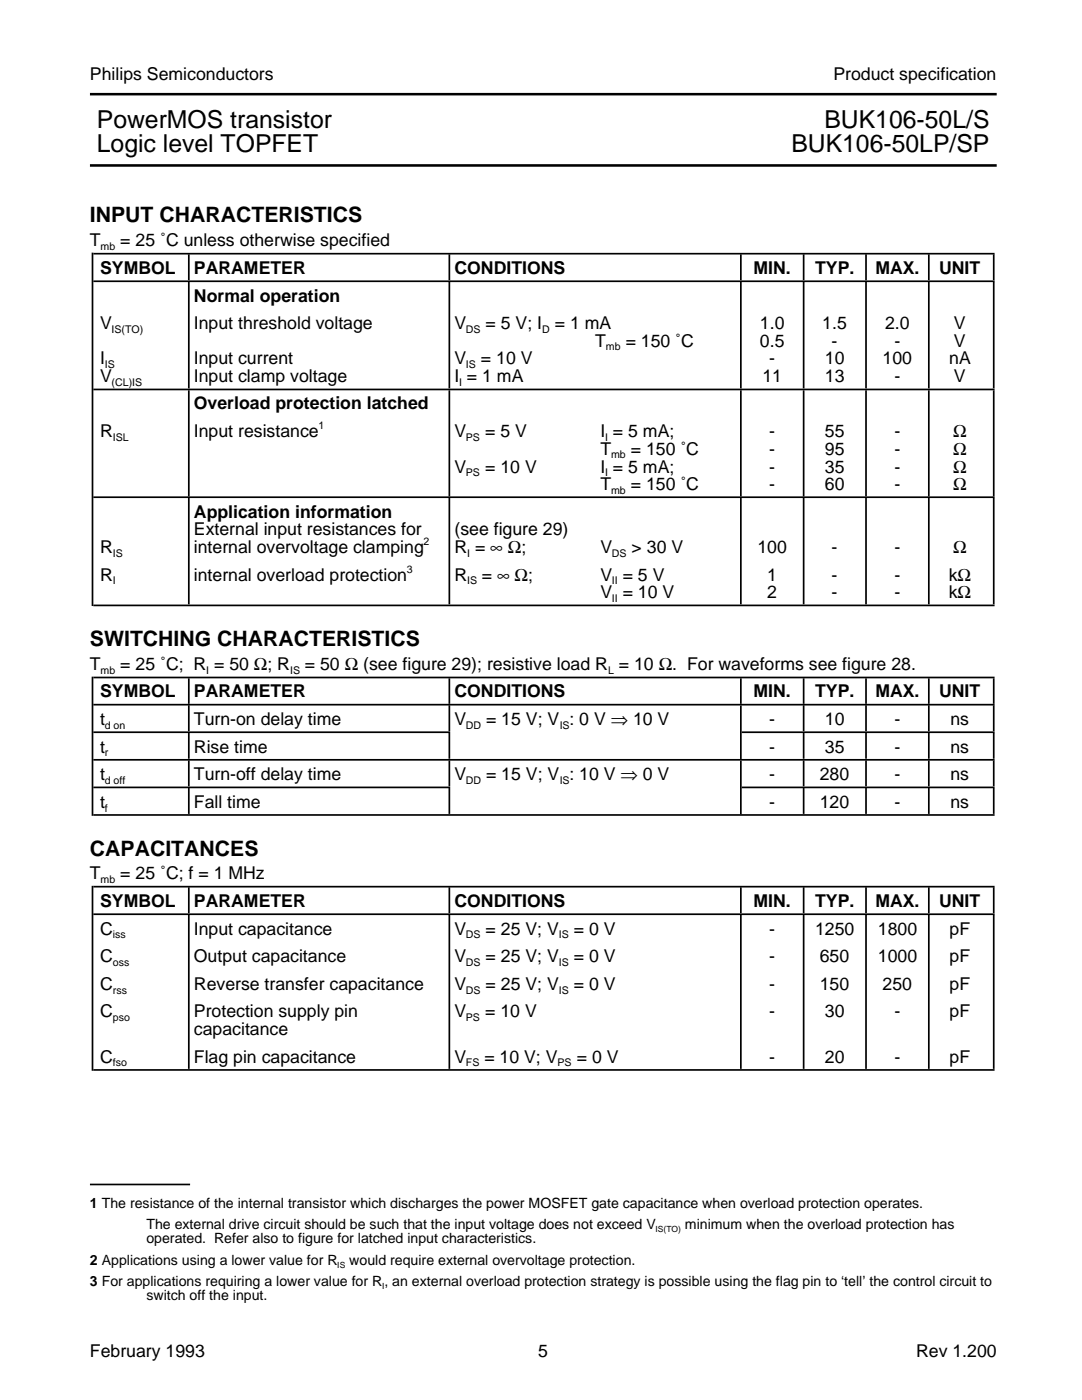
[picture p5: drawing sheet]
<svg xmlns="http://www.w3.org/2000/svg" width="216mm" height="279mm" viewBox="0 0 216 279" stroke-linecap="round" stroke-linejoin="round" font-family="sans-serif">
<defs><g id="words">
<g font-size="4.9">
<text x="19.3" y="25.5">PowerMOS transistor</text>
<text x="164.5" y="25.5">BUK106-50L/S</text>
<text x="19.3" y="30.4">Logic level TOPFET</text>
<text x="157.9" y="30.4">BUK106-50LP/SP</text>
</g>
<g font-size="4.2">
<text x="17.9" y="44.4">INPUT CHARACTERISTICS</text>
<text x="17.9" y="128.9">SWITCHING CHARACTERISTICS</text>
<text x="17.9" y="170.8">CAPACITANCES</text>
</g>
<g font-size="3.5">
<text x="17.9" y="16">Philips Semiconductors</text>
<text x="166.3" y="16">Product specification</text>
<text x="17.9" y="49.2">T</text>
<text x="24" y="49.2">= 25 ˚C unless otherwise specified</text>
<text x="20" y="54.7">SYMBOL</text>
<text x="38.7" y="54.7">PARAMETER</text>
<text x="90.7" y="54.7">CONDITIONS</text>
<text x="150.4" y="54.7">MIN.</text>
<text x="162.6" y="54.7">TYP.</text>
<text x="174.7" y="54.7">MAX.</text>
<text x="187.4" y="54.7">UNIT</text>
<text x="20" y="65.6">V</text>
<text x="38.7" y="60.2">Normal operation</text>
<text x="38.7" y="65.6">Input threshold voltage</text>
<text x="90.7" y="65.6">V</text>
<text x="96.9" y="65.6">= 5 V; I</text>
<text x="110.7" y="65.6">= 1 mA</text>
<text x="151.6" y="65.6">1.0</text>
<text x="164.1" y="65.6">1.5</text>
<text x="176.6" y="65.6">2.0</text>
<text x="190.3" y="65.6">V</text>
<text x="118.8" y="69.2">T</text>
<text x="124.8" y="69.2">= 150 ˚C</text>
<text x="151.6" y="69.2">0.5</text>
<text x="165.9" y="69.2">-</text>
<text x="178.5" y="69.2">-</text>
<text x="190.3" y="69.2">V</text>
<text x="20" y="72.7">I</text>
<text x="20" y="76.2">V</text>
<text x="38.7" y="72.7">Input current</text>
<text x="38.7" y="76.2">Input clamp voltage</text>
<text x="90.7" y="72.7">V</text>
<text x="90.7" y="76.2">I = 1 mA</text>
<text x="96" y="72.7">= 10 V</text>
<text x="152.1" y="76.2">11</text>
<text x="153.5" y="72.7">-</text>
<text x="164.6" y="72.7">10</text>
<text x="164.6" y="76.2">13</text>
<text x="176.1" y="72.7">100</text>
<text x="178.5" y="76.2">-</text>
<text x="189.4" y="72.7">nA</text>
<text x="190.3" y="76.2">V</text>
<text x="38.7" y="81.7">Overload protection latched</text>
<text x="20" y="87.2">R</text>
<text x="38.7" y="87.2">Input resistance</text>
<text x="90.7" y="87.2">V</text>
<text x="96.8" y="87.2">= 5 V</text>
<text x="119.8" y="87.2">I = 5 mA;</text>
<text x="153.5" y="87.2">-</text>
<text x="164.6" y="87.2">55</text>
<text x="178.5" y="87.2">-</text>
<text x="190.2" y="87.2">Ω</text>
<text x="90.7" y="94.3">V</text>
<text x="96.8" y="94.3">= 10 V</text>
<text x="119.8" y="94.3">I = 5 mA;</text>
<text x="119.8" y="90.8">T</text>
<text x="125.9" y="90.8">= 150 ˚C</text>
<text x="153.5" y="90.8">-</text>
<text x="153.5" y="94.3">-</text>
<text x="164.6" y="90.8">95</text>
<text x="164.6" y="94.3">35</text>
<text x="178.5" y="90.8">-</text>
<text x="178.5" y="94.3">-</text>
<text x="190.2" y="90.8">Ω</text>
<text x="190.2" y="94.3">Ω</text>
<text x="119.8" y="97.8">T</text>
<text x="125.9" y="97.8">= 150 ˚C</text>
<text x="153.5" y="97.8">-</text>
<text x="164.6" y="97.8">60</text>
<text x="178.5" y="97.8">-</text>
<text x="190.2" y="97.8">Ω</text>
<text x="38.7" y="103.3">Application information</text>
<text x="38.7" y="106.8">External input resistances for</text>
<text x="90.7" y="106.8">(see figure 29)</text>
<text x="20" y="110.4">R</text>
<text x="38.7" y="110.4">internal overvoltage clamping</text>
<text x="90.7" y="110.4">R = ∞ Ω;</text>
<text x="119.8" y="110.4">V</text>
<text x="126" y="110.4">&gt; 30 V</text>
<text x="151.1" y="110.4">100</text>
<text x="165.9" y="110.4">-</text>
<text x="178.5" y="110.4">-</text>
<text x="190.2" y="110.4">Ω</text>
<text x="20" y="115.9">R</text>
<text x="38.7" y="115.9">internal overload protection</text>
<text x="90.7" y="115.9">R</text>
<text x="96.1" y="115.9">= ∞ Ω;</text>
<text x="119.8" y="119.4">V = 10 V</text>
<text x="119.8" y="115.9">V = 5 V</text>
<text x="153.1" y="115.9">1</text>
<text x="153.1" y="119.4">2</text>
<text x="165.9" y="115.9">-</text>
<text x="165.9" y="119.4">-</text>
<text x="178.5" y="115.9">-</text>
<text x="178.5" y="119.4">-</text>
<text x="189.3" y="115.9">kΩ</text>
<text x="189.3" y="119.4">kΩ</text>
<text x="17.9" y="133.7">T</text>
<text x="24" y="133.7">= 25 ˚C; R = 50 Ω; R</text>
<text x="60.8" y="133.7">= 50 Ω (see figure 29); resistive load R = 10 Ω. For waveforms see figure 28.</text>
<text x="20" y="139.2">SYMBOL</text>
<text x="38.7" y="139.2">PARAMETER</text>
<text x="90.7" y="139.2">CONDITIONS</text>
<text x="150.4" y="139.2">MIN.</text>
<text x="162.6" y="139.2">TYP.</text>
<text x="174.7" y="139.2">MAX.</text>
<text x="187.4" y="139.2">UNIT</text>
<text x="20" y="144.7">t</text>
<text x="38.7" y="144.7">Turn-on delay time</text>
<text x="90.7" y="144.7">V</text>
<text x="97" y="144.7">= 15 V; V : 0 V ⇒ 10 V</text>
<text x="153.5" y="144.7">-</text>
<text x="164.6" y="144.7">10</text>
<text x="178.5" y="144.7">-</text>
<text x="189.7" y="144.7">ns</text>
<text x="20" y="150.2">t</text>
<text x="20" y="155.7">t</text>
<text x="38.7" y="150.2">Rise time</text>
<text x="38.7" y="155.7">Turn-off delay time</text>
<text x="90.7" y="155.7">V</text>
<text x="97" y="155.7">= 15 V; V : 10 V ⇒ 0 V</text>
<text x="153.5" y="150.2">-</text>
<text x="153.5" y="155.7">-</text>
<text x="163.6" y="155.7">280</text>
<text x="164.6" y="150.2">35</text>
<text x="178.5" y="150.2">-</text>
<text x="178.5" y="155.7">-</text>
<text x="189.7" y="150.2">ns</text>
<text x="189.7" y="155.7">ns</text>
<text x="20" y="161.2">t</text>
<text x="38.7" y="161.2">Fall time</text>
<text x="153.5" y="161.2">-</text>
<text x="163.6" y="161.2">120</text>
<text x="178.5" y="161.2">-</text>
<text x="189.7" y="161.2">ns</text>
<text x="17.9" y="175.5">T</text>
<text x="24" y="175.5">= 25 ˚C; f = 1 MHz</text>
<text x="20" y="181">SYMBOL</text>
<text x="38.7" y="181">PARAMETER</text>
<text x="90.7" y="181">CONDITIONS</text>
<text x="150.4" y="181">MIN.</text>
<text x="162.6" y="181">TYP.</text>
<text x="174.7" y="181">MAX.</text>
<text x="187.4" y="181">UNIT</text>
<text x="20" y="186.5">C</text>
<text x="38.7" y="186.5">Input capacitance</text>
<text x="90.7" y="186.5">V</text>
<text x="96.9" y="186.5">= 25 V; V</text>
<text x="114.5" y="186.5">= 0 V</text>
<text x="153.5" y="186.5">-</text>
<text x="162.6" y="186.5">1250</text>
<text x="175.2" y="186.5">1800</text>
<text x="189.5" y="186.5">pF</text>
<text x="20" y="192">C</text>
<text x="20" y="197.5">C</text>
<text x="38.7" y="192">Output capacitance</text>
<text x="38.7" y="197.5">Reverse transfer capacitance</text>
<text x="90.7" y="192">V</text>
<text x="90.7" y="197.5">V</text>
<text x="96.9" y="192">= 25 V; V</text>
<text x="96.9" y="197.5">= 25 V; V</text>
<text x="114.5" y="192">= 0 V</text>
<text x="114.5" y="197.5">= 0 V</text>
<text x="153.5" y="192">-</text>
<text x="153.5" y="197.5">-</text>
<text x="163.6" y="192">650</text>
<text x="163.6" y="197.5">150</text>
<text x="175.2" y="192">1000</text>
<text x="176.1" y="197.5">250</text>
<text x="189.5" y="192">pF</text>
<text x="189.5" y="197.5">pF</text>
<text x="20" y="203">C</text>
<text x="38.7" y="203">Protection supply pin</text>
<text x="90.7" y="203">V</text>
<text x="96.8" y="203">= 10 V</text>
<text x="153.5" y="203">-</text>
<text x="164.6" y="203">30</text>
<text x="178.5" y="203">-</text>
<text x="189.5" y="203">pF</text>
<text x="38.7" y="206.6">capacitance</text>
<text x="20" y="212.1">C</text>
<text x="38.7" y="212.1">Flag pin capacitance</text>
<text x="90.7" y="212.1">V</text>
<text x="96.7" y="212.1">= 10 V; V</text>
<text x="115.1" y="212.1">= 0 V</text>
<text x="153.5" y="212.1">-</text>
<text x="164.6" y="212.1">20</text>
<text x="178.5" y="212.1">-</text>
<text x="189.5" y="212.1">pF</text>
<text x="17.9" y="270.8">February 1993</text>
<text x="107.4" y="270.8">5</text>
<text x="182.8" y="270.8">Rev 1.200</text>
</g>
<g font-size="2.8">
<text x="17.9" y="241.1">1 The resistance of the internal transistor which discharges the power MOSFET gate capacitance when overload protection operates.</text>
<text x="29.2" y="245.4">The external drive circuit should be such that the input voltage does not exceed V</text>
<text x="136.7" y="245.4">minimum when the overload protection has</text>
<text x="29.2" y="248.2">operated. Refer also to figure for latched input characteristics.</text>
<text x="17.9" y="252.4">2 Applications using a lower value for R</text>
<text x="17.9" y="256.6">3 For applications requiring a lower value for R, an external overload protection strategy is possible using the flag pin to ‘tell’ the control circuit to</text>
<text x="69.7" y="252.4">would require external overvoltage protection.</text>
<text x="29.2" y="259.4">switch off the input.</text>
</g>
<g font-size="2.1">
<text x="20.1" y="49.9">mb</text>
<text x="22.3" y="66.4">IS(TO)</text>
<text x="93" y="66.4">DS</text>
<text x="108.2" y="66.4">D</text>
<text x="120.9" y="69.8">mb</text>
<text x="20.9" y="73.4">IS</text>
<text x="22.3" y="77">(CL)IS</text>
<text x="91.6" y="77">I</text>
<text x="93" y="73.4">IS</text>
<text x="22.5" y="88">ISL</text>
<text x="63.6" y="85.7">1</text>
<text x="93" y="88">PS</text>
<text x="120.7" y="88">I</text>
<text x="93" y="95">PS</text>
<text x="120.7" y="95">I</text>
<text x="121.9" y="91.4">mb</text>
<text x="121.9" y="98.6">mb</text>
<text x="22.5" y="111.1">IS</text>
<text x="84.5" y="108.8">2</text>
<text x="93.2" y="111.1">I</text>
<text x="122.1" y="111.1">DS</text>
<text x="22.5" y="116.6">I</text>
<text x="81.2" y="114.3">3</text>
<text x="93.2" y="116.6">IS</text>
<text x="122.1" y="116.6">II</text>
<text x="122.1" y="120.1">II</text>
<text x="20.1" y="134.5">mb</text>
<text x="41.1" y="134.5">I</text>
<text x="57.9" y="134.5">IS</text>
<text x="121.3" y="134.5">L</text>
<text x="20.9" y="145.5">d on</text>
<text x="93" y="145.5">DD</text>
<text x="111.7" y="145.5">IS</text>
<text x="20.9" y="151">r</text>
<text x="20.9" y="156.5">d off</text>
<text x="20.9" y="162">f</text>
<text x="93" y="156.5">DD</text>
<text x="111.7" y="156.5">IS</text>
<text x="20.1" y="176.3">mb</text>
<text x="22.5" y="187.3">iss</text>
<text x="93" y="187.3">DS</text>
<text x="111.5" y="187.3">IS</text>
<text x="22.5" y="192.8">oss</text>
<text x="93" y="192.8">DS</text>
<text x="111.5" y="192.8">IS</text>
<text x="22.5" y="198.3">rss</text>
<text x="22.5" y="203.7">pso</text>
<text x="93" y="198.3">DS</text>
<text x="93" y="203.7">PS</text>
<text x="111.5" y="198.3">IS</text>
<text x="22.5" y="212.8">fso</text>
<text x="93" y="212.8">FS</text>
<text x="111.3" y="212.8">PS</text>
</g>
<g font-size="1.7">
<text x="130.8" y="245.9">IS(TO)</text>
<text x="67.3" y="253">IS</text>
<text x="76.3" y="257.2">I</text>
</g>
</g></defs>
<g fill="none" stroke="#000" stroke-width=".34">
<path d="M18.6 56.1h179.9M18.6 50.6h179.9M18.6 77.7h179.9M18.6 99.2h179.9M18.6 135.2h179.9M18.6 120.8h179.9M18.6 157.1h71.2M18.6 151.6h179.9M18.6 146.1h71.2M18.6 140.6h179.9M148 157.1h50.5M148 146.1h50.5"/>
<path d="M18.6 177h179.9M18.6 162.6h179.9M18.6 182.5h179.9M18.6 213.5h179.9M17.9 236.4h20"/>
</g>
<path d="M37.5 198h.3M89.5 198h.3M147.7 198h.3M160.2 198h.3M172.6 198h.4M185.2 198h.3M198.1 198h.4" fill="none" stroke="#000" stroke-width="30.7" stroke-linecap="butt"/>
<g fill="none" stroke="#000" stroke-width="5.2" stroke-linecap="butt">
<path d="M37.5 53.3h.3M89.5 53.3h.3M147.7 53.3h.3M160.2 53.3h.3M172.6 53.3h.4M185.2 53.3h.3M198.1 53.3h.4M37.5 159.9h.3M37.5 154.3h.3M37.5 148.8h.3M37.5 143.3h.3M89.5 159.9h.3"/>
<path d="M89.5 154.3h.3M89.5 148.8h.3M89.5 143.3h.3M160.2 159.9h.3M160.2 154.3h.3M160.2 148.8h.3M160.2 143.3h.3M172.6 159.9h.4M172.6 154.3h.4M172.6 148.8h.4M172.6 143.3h.4M185.2 159.9h.3"/>
<path d="M185.2 154.3h.3M185.2 148.8h.3M185.2 143.3h.3M198.1 159.9h.4M198.1 154.3h.4M198.1 148.8h.4M198.1 143.3h.4M37.5 179.7h.3M89.5 179.7h.3M147.7 179.7h.3M160.2 179.7h.3M172.6 179.7h.4"/>
<path d="M185.2 179.7h.3M198.1 179.7h.4"/>
</g>
<path d="M18.3 195.2h.3" fill="none" stroke="#000" stroke-width="36.9" stroke-linecap="butt"/>
<path d="M147.7 157.1h.3M147.7 146.1h.3" fill="none" stroke="#000" stroke-width="10.7" stroke-linecap="butt"/>
<path d="M37.5 137.9h.3M89.5 137.9h.3M147.7 137.9h.3M160.2 137.9h.3M172.6 137.9h.4M185.2 137.9h.3M198.1 137.9h.4" fill="none" stroke="#000" stroke-width="5.1" stroke-linecap="butt"/>
<path d="M18.3 148.9h.3" fill="none" stroke="#000" stroke-width="27.8" stroke-linecap="butt"/>
<g fill="none" stroke="#000" stroke-width="21.3" stroke-linecap="butt">
<path d="M37.5 66.9h.3M89.5 66.9h.3M147.7 66.9h.3M160.2 66.9h.3M172.6 66.9h.4M185.2 66.9h.3M198.1 66.9h.4M37.5 110h.3M89.5 110h.3M147.7 110h.3M160.2 110h.3M172.6 110h.4"/>
<path d="M185.2 110h.3M198.1 110h.4"/>
</g>
<path d="M37.5 88.5h.3M89.5 88.5h.3M147.7 88.5h.3M160.2 88.5h.3M172.6 88.5h.4M185.2 88.5h.3M198.1 88.5h.4" fill="none" stroke="#000" stroke-width="21.2" stroke-linecap="butt"/>
<path d="M18.3 85.7h.3" fill="none" stroke="#000" stroke-width="70.5" stroke-linecap="butt"/>
<path d="M17.9 18.8h181M17.9 33h181" fill="none" stroke="#000" stroke-width=".51"/>
<use href="#words"/>
</svg>
